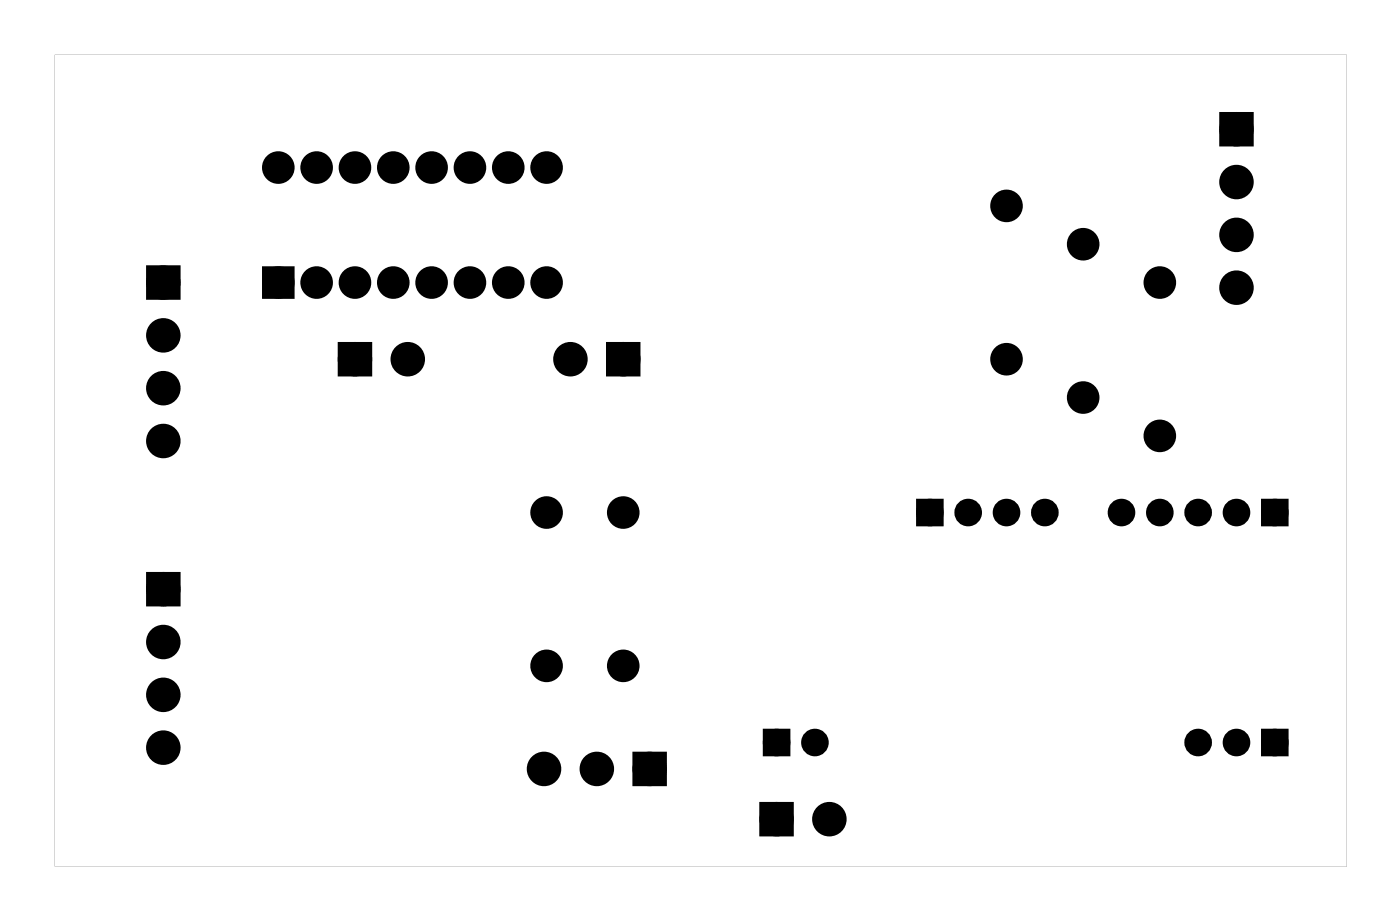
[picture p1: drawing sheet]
<svg xmlns="http://www.w3.org/2000/svg" width="93mm" height="61mm" viewBox="0 0 93 61" stroke-linecap="round" stroke-linejoin="round" font-family="sans-serif">
<g fill="#000">
<path d="M10.1 18h1.5v1.5h-1.5zM17.7 18h1.4v1.4h-1.4zM81.2 7.8h1.5v1.5h-1.5zM10.1 38.3h1.5v1.5h-1.5zM22.8 23h1.5v1.6h-1.5zM40.5 23h1.6v1.6h-1.6zM61 33.3h1.2v1.3h-1.2zM83.9 33.3h1.2v1.3h-1.2zM42.3 50.2h1.5v1.5h-1.5zM50.7 53.5h1.5v1.5h-1.5zM50.8 48.6h1.3v1.2h-1.3zM83.9 48.6h1.2v1.2h-1.2z"/>
<path d="M3.6 3.6h85.7v53.8h-85.7zM3.6 3.6v53.8h85.6v-53.8z"/>
</g>
<g fill="none" stroke="#000" stroke-width=".76" stroke-linecap="butt">
<path d="M10.1 18h1.5v1.5h-1.5zM17.7 18h1.4v1.4h-1.4zM81.2 7.8h1.5v1.5h-1.5zM10.1 38.3h1.5v1.5h-1.5zM22.8 23h1.5v1.6h-1.5zM40.5 23h1.6v1.6h-1.6zM42.3 50.2h1.5v1.5h-1.5zM50.7 53.5h1.5v1.5h-1.5z"/>
<circle cx="10.8" cy="18.7" r=".76"/>
<circle cx="18.4" cy="11.1" r=".7"/>
<circle cx="18.4" cy="18.7" r=".7"/>
<circle cx="21" cy="11.1" r=".7"/>
<circle cx="21" cy="18.7" r=".7"/>
<circle cx="23.5" cy="11.1" r=".7"/>
<circle cx="23.5" cy="18.7" r=".7"/>
<circle cx="26.1" cy="11.1" r=".7"/>
<circle cx="26.1" cy="18.7" r=".7"/>
<circle cx="28.6" cy="11.1" r=".7"/>
<circle cx="28.6" cy="18.7" r=".7"/>
<circle cx="31.1" cy="11.1" r=".7"/>
<circle cx="31.1" cy="18.7" r=".7"/>
<circle cx="33.7" cy="11.1" r=".7"/>
<circle cx="33.7" cy="18.7" r=".7"/>
<circle cx="36.2" cy="11.1" r=".7"/>
<circle cx="36.2" cy="18.7" r=".7"/>
<circle cx="66.7" cy="13.6" r=".7"/>
<circle cx="71.8" cy="16.2" r=".7"/>
<circle cx="76.9" cy="18.7" r=".7"/>
<circle cx="81.9" cy="12.1" r=".76"/>
<circle cx="81.9" cy="19.1" r=".76"/>
<circle cx="81.9" cy="8.6" r=".76"/>
<circle cx="81.9" cy="15.6" r=".76"/>
<circle cx="10.8" cy="22.2" r=".76"/>
<circle cx="10.8" cy="29.2" r=".76"/>
<circle cx="10.8" cy="39" r=".76"/>
<circle cx="10.8" cy="25.7" r=".76"/>
<circle cx="23.5" cy="23.8" r=".76"/>
<circle cx="27" cy="23.8" r=".76"/>
<circle cx="36.2" cy="34" r=".7"/>
<circle cx="37.8" cy="23.8" r=".76"/>
<circle cx="41.3" cy="23.8" r=".76"/>
<circle cx="41.3" cy="34" r=".7"/>
<circle cx="66.7" cy="23.8" r=".7"/>
<circle cx="71.8" cy="26.3" r=".7"/>
<circle cx="76.9" cy="28.9" r=".7"/>
<circle cx="10.8" cy="42.5" r=".76"/>
<circle cx="10.8" cy="49.5" r=".76"/>
<circle cx="10.8" cy="46" r=".76"/>
<circle cx="36.1" cy="51" r=".76"/>
<circle cx="36.2" cy="44.1" r=".7"/>
<circle cx="39.6" cy="51" r=".76"/>
<circle cx="41.3" cy="44.1" r=".7"/>
<circle cx="43.1" cy="51" r=".76"/>
<circle cx="51.5" cy="54.3" r=".76"/>
<circle cx="55" cy="54.3" r=".76"/>
</g>
<g fill="#000">
<circle cx="10.8" cy="18.7" r=".76"/>
<circle cx="18.4" cy="11.1" r=".7"/>
<circle cx="18.4" cy="18.7" r=".7"/>
<circle cx="21" cy="11.1" r=".7"/>
<circle cx="21" cy="18.7" r=".7"/>
<circle cx="23.5" cy="11.1" r=".7"/>
<circle cx="23.5" cy="18.7" r=".7"/>
<circle cx="26.1" cy="11.1" r=".7"/>
<circle cx="26.1" cy="18.7" r=".7"/>
<circle cx="28.6" cy="11.1" r=".7"/>
<circle cx="28.6" cy="18.7" r=".7"/>
<circle cx="31.1" cy="11.1" r=".7"/>
<circle cx="31.1" cy="18.7" r=".7"/>
<circle cx="33.7" cy="11.1" r=".7"/>
<circle cx="33.7" cy="18.7" r=".7"/>
<circle cx="36.2" cy="11.1" r=".7"/>
<circle cx="36.2" cy="18.7" r=".7"/>
<circle cx="66.7" cy="13.6" r=".7"/>
<circle cx="71.8" cy="16.2" r=".7"/>
<circle cx="76.9" cy="18.7" r=".7"/>
<circle cx="81.9" cy="19.1" r=".76"/>
<circle cx="81.9" cy="8.6" r=".76"/>
<circle cx="81.9" cy="12.1" r=".76"/>
<circle cx="81.9" cy="15.6" r=".76"/>
<circle cx="10.8" cy="25.7" r=".76"/>
<circle cx="10.8" cy="22.2" r=".76"/>
<circle cx="10.8" cy="29.2" r=".76"/>
<circle cx="10.8" cy="39" r=".76"/>
<circle cx="23.5" cy="23.8" r=".76"/>
<circle cx="27" cy="23.8" r=".76"/>
<circle cx="36.2" cy="34" r=".7"/>
<circle cx="37.8" cy="23.8" r=".76"/>
<circle cx="41.3" cy="23.8" r=".76"/>
<circle cx="41.3" cy="34" r=".7"/>
<circle cx="61.6" cy="34" r=".62"/>
<circle cx="64.2" cy="34" r=".62"/>
<circle cx="66.7" cy="23.8" r=".7"/>
<circle cx="66.7" cy="34" r=".62"/>
<circle cx="69.2" cy="34" r=".62"/>
<circle cx="71.8" cy="26.3" r=".7"/>
<circle cx="74.3" cy="34" r=".62"/>
<circle cx="76.9" cy="28.9" r=".7"/>
<circle cx="76.9" cy="34" r=".62"/>
<circle cx="79.4" cy="34" r=".62"/>
<circle cx="81.9" cy="34" r=".62"/>
<circle cx="84.5" cy="34" r=".62"/>
<circle cx="10.8" cy="42.5" r=".76"/>
<circle cx="10.8" cy="46" r=".76"/>
<circle cx="10.8" cy="49.5" r=".76"/>
<circle cx="36.1" cy="51" r=".76"/>
<circle cx="36.2" cy="44.1" r=".7"/>
<circle cx="39.6" cy="51" r=".76"/>
<circle cx="41.3" cy="44.1" r=".7"/>
<circle cx="43.1" cy="51" r=".76"/>
<circle cx="51.5" cy="54.3" r=".76"/>
<circle cx="51.5" cy="49.2" r=".62"/>
<circle cx="54" cy="49.2" r=".62"/>
<circle cx="55" cy="54.3" r=".76"/>
<circle cx="79.4" cy="49.2" r=".62"/>
<circle cx="81.9" cy="49.2" r=".62"/>
<circle cx="84.5" cy="49.2" r=".62"/>
</g>
<g fill="none" stroke="#000" stroke-width=".58">
<path d="M61 33.3h1.2v1.3h-1.2zM83.9 33.3h1.2v1.3h-1.2zM50.8 48.6h1.3v1.2h-1.3zM83.9 48.6h1.2v1.2h-1.2z"/>
<circle cx="61.6" cy="34" r=".62"/>
<circle cx="64.2" cy="34" r=".62"/>
<circle cx="66.7" cy="34" r=".62"/>
<circle cx="69.2" cy="34" r=".62"/>
<circle cx="74.3" cy="34" r=".62"/>
<circle cx="76.9" cy="34" r=".62"/>
<circle cx="79.4" cy="34" r=".62"/>
<circle cx="81.9" cy="34" r=".62"/>
<circle cx="84.5" cy="34" r=".62"/>
<circle cx="51.5" cy="49.2" r=".62"/>
<circle cx="54" cy="49.2" r=".62"/>
<circle cx="79.4" cy="49.2" r=".62"/>
<circle cx="81.9" cy="49.2" r=".62"/>
<circle cx="84.5" cy="49.2" r=".62"/>
</g>
</svg>
